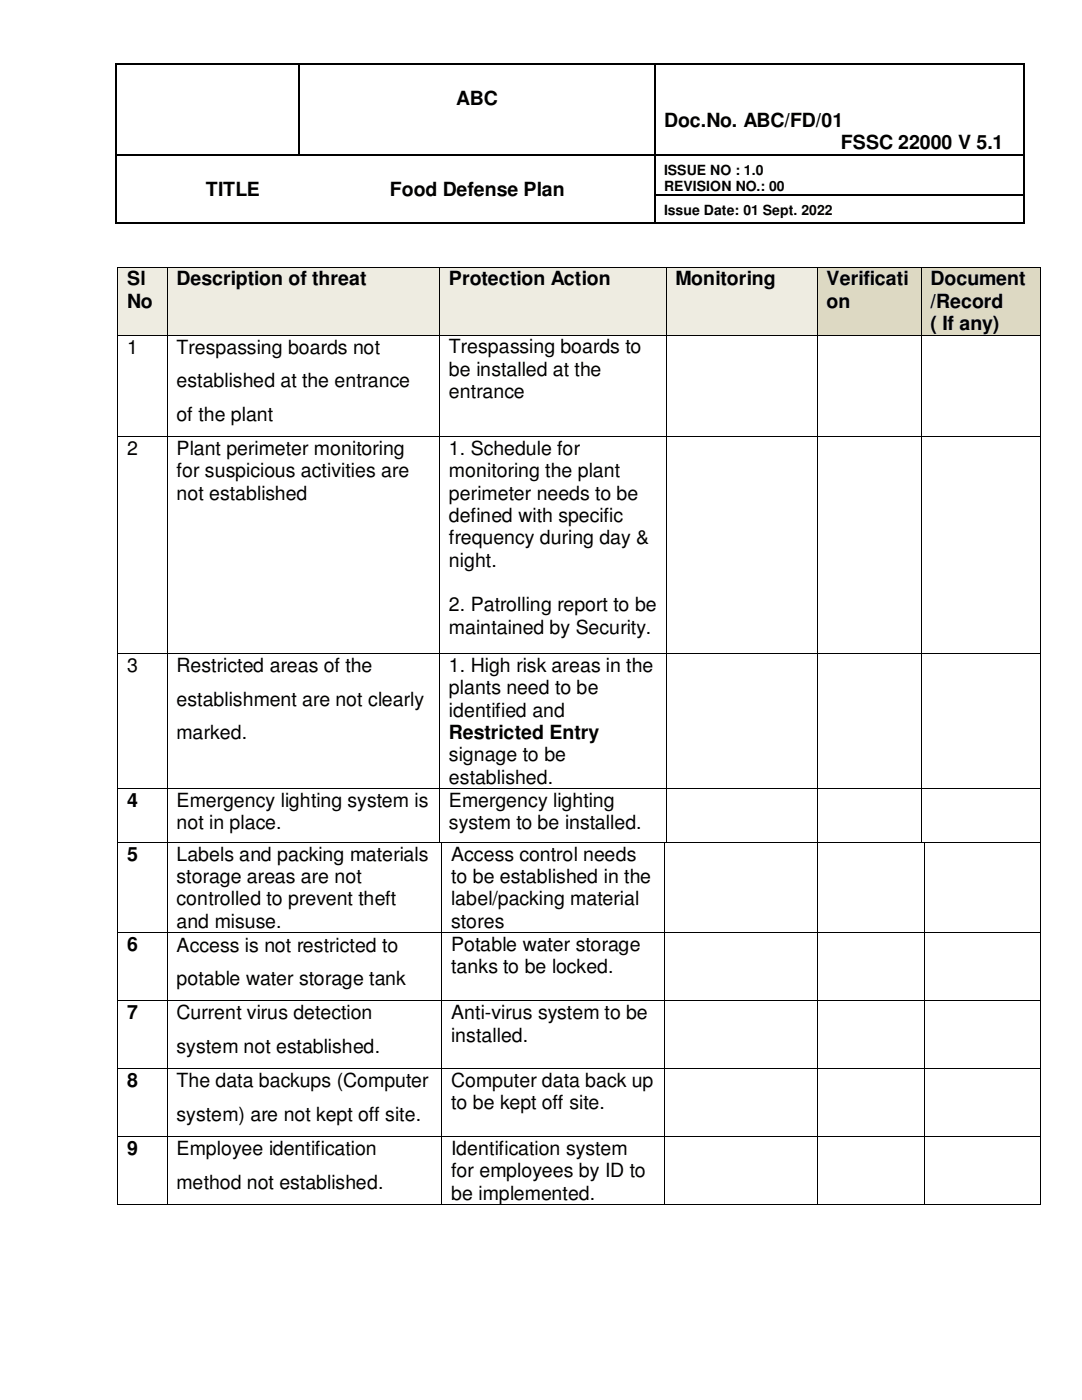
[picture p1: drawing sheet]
<svg xmlns="http://www.w3.org/2000/svg" width="216mm" height="279mm" viewBox="0 0 216 279" stroke-linecap="round" stroke-linejoin="round" font-family="sans-serif">
<defs><g id="words">
<g font-size="3.9">
<text x="91" y="20.9">ABC</text>
<text x="132.5" y="25.4">Doc.No. ABC/FD/01</text>
<text x="167.8" y="29.8">FSSC 22000 V 5.1</text>
<text x="41.1" y="39">TITLE</text>
<text x="77.8" y="39">Food Defense Plan</text>
<text x="25.4" y="56.9">Sl</text>
<text x="35.2" y="56.9">Description of threat</text>
<text x="89.6" y="56.9">Protection Action</text>
<text x="134.8" y="56.9">Monitoring</text>
<text x="164.9" y="56.9">Verificati</text>
<text x="185.7" y="56.9">Document</text>
<text x="25.4" y="61.4">No</text>
<text x="164.9" y="61.4">on</text>
<text x="185.7" y="61.4">/Record</text>
<text x="185.7" y="65.8">( If any)</text>
<text x="25.4" y="70.6">1</text>
<text x="35.2" y="70.6">Trespassing boards not</text>
<text x="89.6" y="70.5">Trespassing boards to</text>
<text x="35.2" y="77.3">established at the entrance</text>
<text x="89.6" y="75">be installed at the</text>
<text x="35.2" y="84">of the plant</text>
<text x="89.6" y="79.4">entrance</text>
<text x="25.4" y="90.8">2</text>
<text x="35.2" y="90.8">Plant perimeter monitoring</text>
<text x="35.2" y="95.2">for suspicious activities are</text>
<text x="89.6" y="90.8">1. Schedule for</text>
<text x="89.6" y="95.2">monitoring the plant</text>
<text x="35.2" y="99.7">not established</text>
<text x="89.6" y="99.7">perimeter needs to be</text>
<text x="89.6" y="104.1">defined with specific</text>
<text x="89.6" y="108.6">frequency during day &amp;</text>
<text x="89.6" y="113.1">night.</text>
<text x="89.6" y="122">2. Patrolling report to be</text>
<text x="89.6" y="126.5">maintained by Security.</text>
<text x="25.4" y="134.1">3</text>
<text x="35.2" y="134.1">Restricted areas of the</text>
<text x="89.6" y="134">1. High risk areas in the</text>
<text x="35.2" y="140.9">establishment are not clearly</text>
<text x="89.6" y="138.5">plants need to be</text>
<text x="89.6" y="143">identified and</text>
<text x="35.2" y="147.6">marked.</text>
<text x="89.6" y="147.4">Restricted Entry</text>
<text x="89.6" y="151.9">signage to be</text>
<text x="25.4" y="161">4</text>
<text x="35.2" y="161">Emergency lighting system is</text>
<text x="89.6" y="156.4">established.</text>
<text x="89.6" y="161">Emergency lighting</text>
<text x="35.2" y="165.5">not in place.</text>
<text x="89.6" y="165.5">system to be installed.</text>
<text x="25.4" y="171.8">5</text>
<text x="35.2" y="171.8">Labels and packing materials</text>
<text x="90" y="171.8">Access control needs</text>
<text x="35.2" y="176.3">storage areas are not</text>
<text x="90" y="176.3">to be established in the</text>
<text x="35.2" y="180.7">controlled to prevent theft</text>
<text x="35.2" y="185.2">and misuse.</text>
<text x="90" y="180.7">label/packing material</text>
<text x="90" y="185.2">stores</text>
<text x="25.4" y="189.8">6</text>
<text x="35.2" y="189.9">Access is not restricted to</text>
<text x="90" y="189.8">Potable water storage</text>
<text x="35.2" y="196.6">potable water storage tank</text>
<text x="90" y="194.2">tanks to be locked.</text>
<text x="25.4" y="203.4">7</text>
<text x="35.2" y="203.5">Current virus detection</text>
<text x="90" y="203.4">Anti-virus system to be</text>
<text x="90" y="207.9">installed.</text>
<text x="35.2" y="210.1">system not established.</text>
<text x="25.4" y="216.9">8</text>
<text x="35.2" y="217">The data backups (Computer</text>
<text x="90" y="216.9">Computer data back up</text>
<text x="90" y="221.4">to be kept off site.</text>
<text x="35.2" y="223.7">system) are not kept off site.</text>
<text x="25.4" y="230.5">9</text>
<text x="35.2" y="230.5">Employee identification</text>
<text x="90" y="230.5">Identification system</text>
<text x="35.2" y="237.2">method not established.</text>
<text x="90" y="234.9">for employees by ID to</text>
<text x="90" y="239.4">be implemented.</text>
</g>
<g font-size="2.8">
<text x="132.5" y="34.9">ISSUE NO : 1.0</text>
<text x="132.5" y="38.2">REVISION NO.: 00</text>
<text x="132.5" y="42.9">Issue Date: 01 Sept. 2022</text>
</g>
</g></defs>
<g fill="#000">
<path d="M23 12.7h.3v.3h-.3zM59.6 12.7h.3v.3h-.3zM130.5 12.7h.2v.3h-.2zM204.1 12.7h.3v.3h-.3zM23 30.8h.3v.3h-.3zM23 38.8h.3v.2h-.3zM59.6 30.8h.3v.3h-.3zM130.5 30.8h.2v.3h-.2zM130.5 38.8h.2v.2h-.2zM204.1 30.8h.3v.3h-.3zM204.1 38.8h.3v.2h-.3zM23 44.5h.3v.2h-.3z"/>
<path d="M130.5 44.5h.2v.2h-.2zM204.1 44.5h.3v.2h-.3z"/>
</g>
<g fill="none" stroke="#000" stroke-width=".25">
<path d="M23.2 13v17.8M23.3 12.8h36.3M59.7 13v17.8M59.9 12.8h70.6M130.6 13v17.8M130.7 12.8h73.4M204.3 13v17.8M23.2 31.1v7.7M23.2 39v5.5M23.3 30.9h36.3M59.9 30.9h70.6M130.6 31.1v7.7"/>
<path d="M130.6 39v5.5M130.7 30.9h73.4M130.7 38.9h73.4M204.3 31.1v7.7M204.3 39v5.5M23.3 44.6h107.2M130.7 44.6h73.4"/>
</g>
<g fill="#eeece1">
<path d="M23.6 53.4h9.7v13.4h-9.7z"/>
<path d="M25.4 53.4h6v4.5h-6z"/>
<path d="M25.4 57.9h6v4.4h-6z"/>
<path d="M33.4 53.4h54.1v13.4h-54.1z"/>
<path d="M35.2 53.4h50.6v4.5h-50.6z"/>
<path d="M87.7 53.4h45.1v13.4h-45.1z"/>
<path d="M89.6 53.4h41.4v4.5h-41.4z"/>
<path d="M133 53.4h30v13.4h-30z"/>
<path d="M134.8 53.4h26.3v4.5h-26.3z"/>
</g>
<g fill="#ddd9c3">
<path d="M163.2 53.4h20.5v13.4h-20.5z"/>
<path d="M164.9 53.4h17v4.5h-17z"/>
<path d="M164.9 57.9h17v4.4h-17z"/>
<path d="M183.9 53.4h23.6v13.4h-23.6z"/>
<path d="M185.7 53.4h20v4.5h-20z"/>
<path d="M185.7 57.9h20v4.4h-20z"/>
<path d="M185.7 62.3h20v4.5h-20z"/>
</g>
<g fill="#000">
<path d="M23.4 53.3h.1v.1h-.1zM33.3 53.3h.1v.1h-.1zM87.5 53.3h.2v.1h-.2zM132.8 53.3h.2v.1h-.2zM163 53.3h.2v.1h-.2zM183.7 53.3h.2v.1h-.2zM207.6 53.3h.2v.1h-.2zM23.4 66.8h.1v.2h-.1zM33.3 66.8h.1v.2h-.1zM87.5 66.8h.2v.2h-.2zM132.8 66.8h.2v.2h-.2zM163 66.8h.2v.2h-.2z"/>
<path d="M183.7 66.8h.2v.2h-.2zM207.6 66.8h.2v.2h-.2zM23.4 87h.1v.2h-.1zM33.3 87h.1v.2h-.1zM87.5 87h.2v.2h-.2zM132.8 87h.2v.2h-.2zM163 87h.2v.2h-.2zM183.7 87h.2v.2h-.2zM207.6 87h.2v.2h-.2zM23.4 130.3h.1v.2h-.1zM33.3 130.3h.1v.2h-.1zM87.5 130.3h.2v.2h-.2z"/>
<path d="M132.8 130.3h.2v.2h-.2zM163 130.3h.2v.2h-.2zM183.7 130.3h.2v.2h-.2zM207.6 130.3h.2v.2h-.2zM23.4 157.3h.1v.2h-.1zM33.3 157.3h.1v.2h-.1zM87.5 157.3h.2v.2h-.2zM132.8 157.3h.2v.2h-.2zM163 157.3h.2v.2h-.2zM183.7 157.3h.2v.2h-.2zM207.6 157.3h.2v.2h-.2zM23.4 168.1h.1v.1h-.1z"/>
<path d="M33.3 168.1h.1v.1h-.1zM87.5 168.1h.2v.1h-.2zM87.7 168.1h.4v.1h-.4zM88.1 168.1h.1v.1h-.1zM132.6 168.1h.2v.1h-.2zM132.8 168.1v.1zM132.8 168.1h.2v.1h-.2zM163 168.1h.2v.1h-.2zM183.7 168.1h.2v.1h-.2zM183.9 168.1h.4v.1h-.4zM184.3 168.1h.2v.1h-.2zM207.6 168.1h.2v.1h-.2z"/>
<path d="M23.4 186.1h.1v.2h-.1zM23.4 199.6h.1v.2h-.1zM33.3 186.1h.1v.2h-.1zM33.3 199.6h.1v.2h-.1zM88.1 186.1h.1v.2h-.1zM88.1 199.6h.1v.2h-.1zM132.6 186.1h.2v.2h-.2zM132.6 199.6h.2v.2h-.2zM163 186.1h.2v.2h-.2zM163 199.6h.2v.2h-.2zM184.3 186.1h.2v.2h-.2zM184.3 199.6h.2v.2h-.2z"/>
<path d="M207.6 186.1h.2v.2h-.2zM207.6 199.6h.2v.2h-.2zM23.4 213.2h.1v.2h-.1zM33.3 213.2h.1v.2h-.1zM88.1 213.2h.1v.2h-.1zM132.6 213.2h.2v.2h-.2zM163 213.2h.2v.2h-.2zM184.3 213.2h.2v.2h-.2zM207.6 213.2h.2v.2h-.2zM23.4 226.7h.1v.2h-.1zM33.3 226.7h.1v.2h-.1zM88.1 226.7h.1v.2h-.1z"/>
<path d="M132.6 226.7h.2v.2h-.2zM163 226.7h.2v.2h-.2zM184.3 226.7h.2v.2h-.2zM207.6 226.7h.2v.2h-.2zM23.4 240.4h.1v.1h-.1zM33.3 240.4h.1v.1h-.1zM88.1 240.4h.1v.1h-.1zM132.6 240.4h.2v.1h-.2zM163 240.4h.2v.1h-.2zM184.3 240.4h.2v.1h-.2zM207.6 240.4h.2v.1h-.2z"/>
</g>
<g fill="none" stroke="#000" stroke-width=".2">
<path d="M23.5 53.4v13.4M23.5 53.3h9.8M33.4 53.4v13.4M33.4 53.3h54.1M87.6 53.4v13.4M87.7 53.3h45.1M132.9 53.4v13.4M133 53.3h30M163.1 53.4v13.4M163.2 53.3h20.5M183.8 53.4v13.4M183.9 53.3h23.7"/>
<path d="M207.7 53.4v13.4M23.5 67v20M23.5 66.9h9.8M33.4 67v20M33.4 66.9h54.1M87.6 67v20M87.7 66.9h45.1M132.9 67v20M133 66.9h30M163.1 67v20M163.2 66.9h20.5M183.8 67v20"/>
<path d="M183.9 66.9h23.7M207.7 67v20M23.5 87.2v43.1M23.5 87.1h9.8M33.4 87.2v43.1M33.4 87.1h54.1M87.6 87.2v43.1M87.7 87.1h45.1M132.9 87.2v43.1M133 87.1h30M163.1 87.2v43.1M163.2 87.1h20.5"/>
<path d="M183.8 87.2v43.1M183.9 87.1h23.7M207.7 87.2v43.1M23.5 130.5v26.8M23.5 130.4h9.8M33.4 130.5v26.8M33.4 130.4h54.1M87.6 130.5v26.8M87.7 130.4h45.1M132.9 130.5v26.8M133 130.4h30M163.1 130.5v26.8"/>
<path d="M163.2 130.4h20.5M183.8 130.5v26.8M183.9 130.4h23.7M207.7 130.5v26.8M23.5 157.5v10.6M23.5 157.4h9.8M33.4 157.5v10.6M33.4 157.4h54.1M87.6 157.5v10.6M87.7 157.4h45.1M132.9 157.5v10.6M133 157.4h30"/>
<path d="M163.1 157.5v10.6M163.2 157.4h20.5M183.8 157.5v10.6M183.9 157.4h23.7M207.7 157.5v10.6M23.5 168.2v17.9M23.5 168.1h9.8M33.4 168.2v17.9M33.4 168.1h54.1M88.1 168.2v17.9M88.2 168.1h44.4M132.7 168.2v17.9"/>
<path d="M133 168.1h30M163.1 168.2v17.9M163.2 168.1h20.5M184.4 168.2v17.9M184.5 168.1h23.1M207.7 168.2v17.9M23.5 186.3v13.3M23.5 199.8v13.4M23.5 186.2h9.8M23.5 199.7h9.8M33.4 186.3v13.3M33.4 199.8v13.4"/>
<path d="M33.4 186.2h54.7M33.4 199.7h54.7M88.1 186.3v13.3M88.1 199.8v13.4M88.2 186.2h44.4M88.2 199.7h44.4M132.7 186.3v13.3M132.7 199.8v13.4M132.8 186.2h30.2M132.8 199.7h30.2M163.1 186.3v13.3M163.1 199.8v13.4"/>
<path d="M163.2 186.2h21.1M163.2 199.7h21.1M184.4 186.3v13.3M184.4 199.8v13.4M184.5 186.2h23.1M184.5 199.7h23.1M207.7 186.3v13.3M207.7 199.8v13.4M23.5 213.4v13.3M23.5 213.3h9.8M33.4 213.4v13.3M33.4 213.3h54.7"/>
<path d="M88.1 213.4v13.3M88.2 213.3h44.4M132.7 213.4v13.3M132.8 213.3h30.2M163.1 213.4v13.3M163.2 213.3h21.1M184.4 213.4v13.3M184.5 213.3h23.1M207.7 213.4v13.3M23.5 226.9v13.5M23.5 226.8h9.8M33.4 226.9v13.5"/>
<path d="M33.4 226.8h54.7M88.1 226.9v13.5M88.2 226.8h44.4M132.7 226.9v13.5M132.8 226.8h30.2M163.1 226.9v13.5M163.2 226.8h21.1M184.4 226.9v13.5M184.5 226.8h23.1M207.7 226.9v13.5M23.5 240.5h9.8M33.4 240.5h54.7"/>
<path d="M88.2 240.5h44.4M132.8 240.5h30.2M163.2 240.5h21.1M184.5 240.5h23.1"/>
</g>
<use href="#words"/>
</svg>
